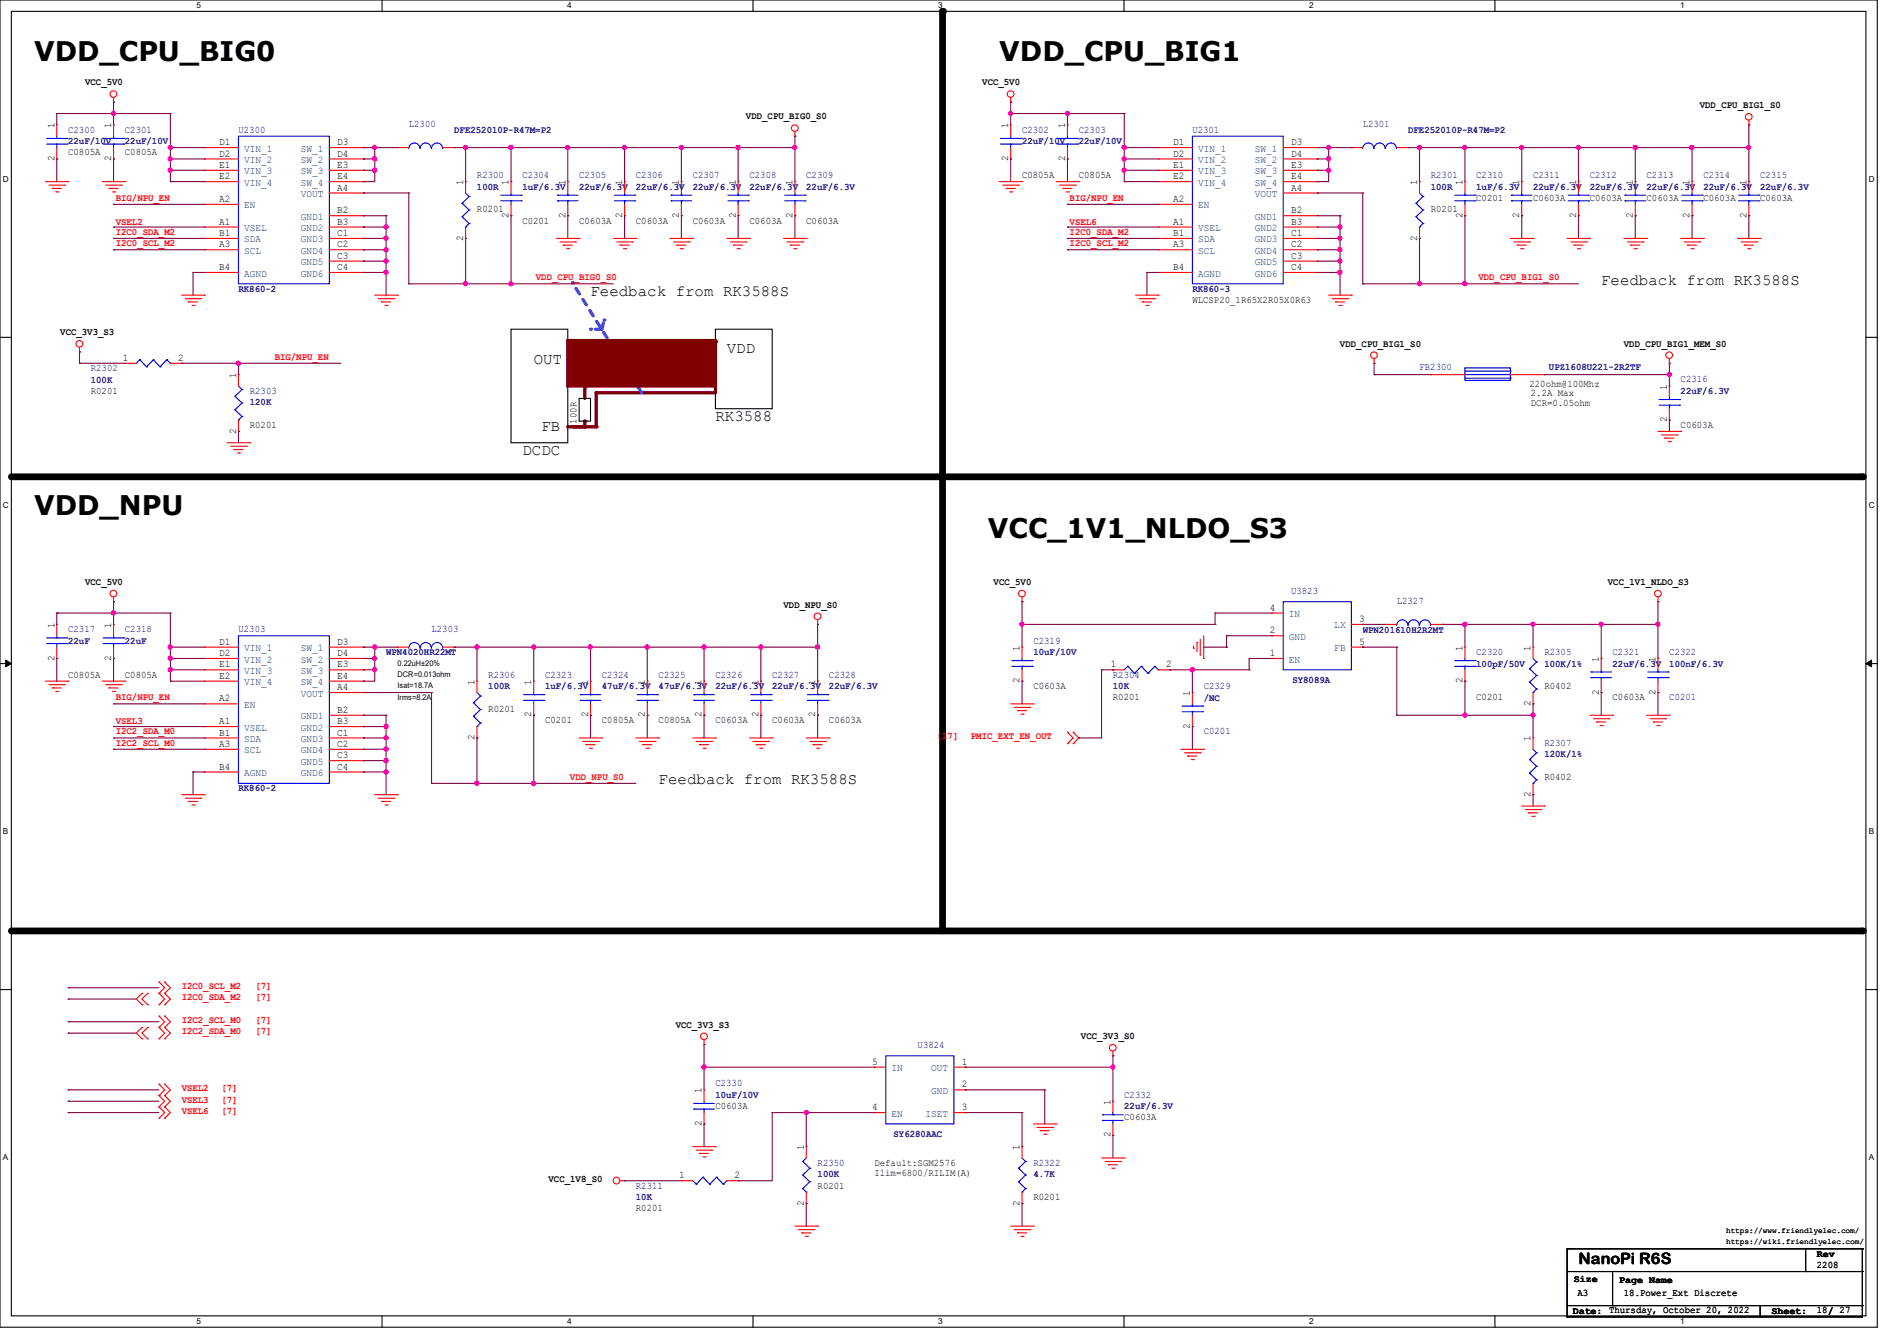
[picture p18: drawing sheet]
<svg xmlns="http://www.w3.org/2000/svg" width="297mm" height="210mm" viewBox="0 0 297 210" stroke-linecap="round" stroke-linejoin="round" font-family="sans-serif">
<defs><g id="words">
<g font-size="4.2">
<text x="5.3" y="9.6">VDD_CPU_BIG0</text>
<text x="156.5" y="9.6">VDD_CPU_BIG1</text>
<text x="5.3" y="80.7">VDD_NPU</text>
<text x="154.7" y="84.2">VCC_1V1_NLDO_S3</text>
</g>
<g font-size="2.5">
<text x="92.5" y="46.4">Feedback from RK3588S</text>
<text x="250.7" y="44.6">Feedback from RK3588S</text>
<text x="83.6" y="57.1">OUT</text>
<text x="113.8" y="55.3">VDD</text>
<text x="112" y="66">RK3588</text>
<text x="81.8" y="71.3">DCDC</text>
<text x="84.8" y="67.6">FB</text>
<text x="103.1" y="122.9">Feedback from RK3588S</text>
<text x="247.1" y="197.9">NanoPi R6S</text>
</g>
<g font-size="1.6">
<text x="13.3" y="13.4">VCC_5V0</text>
<text x="153.8" y="13.4">VCC_5V0</text>
<text x="266.1" y="16.9">VDD_CPU_BIG1_S0</text>
<text x="8.5" y="20.1" transform="rotate(-90 8.5 20.1)">1</text>
<text x="17.4" y="20.1" transform="rotate(-90 17.4 20.1)">1</text>
<text x="34.3" y="22.7">D1</text>
<text x="52.8" y="22.7">D3</text>
<text x="116.8" y="18.7">VDD_CPU_BIG0_S0</text>
<text x="157.9" y="20.1" transform="rotate(-90 157.9 20.1)">1</text>
<text x="166.8" y="20.1" transform="rotate(-90 166.8 20.1)">1</text>
<text x="183.7" y="22.7">D1</text>
<text x="202.1" y="22.7">D3</text>
<text x="8.5" y="25.2" transform="rotate(-90 8.5 25.2)">2</text>
<text x="10.7" y="24.3">C0805A</text>
<text x="17.4" y="25.2" transform="rotate(-90 17.4 25.2)">2</text>
<text x="19.6" y="24.3">C0805A</text>
<text x="34.3" y="24.5">D2</text>
<text x="34.3" y="26.3">E1</text>
<text x="34.3" y="28.1">E2</text>
<text x="52.8" y="24.5">D4</text>
<text x="52.8" y="26.3">E3</text>
<text x="52.8" y="28.1">E4</text>
<text x="52.8" y="29.8">A4</text>
<text x="72.5" y="29" transform="rotate(-90 72.5 29)">1</text>
<text x="79.6" y="29" transform="rotate(-90 79.6 29)">1</text>
<text x="88.5" y="29" transform="rotate(-90 88.5 29)">1</text>
<text x="97.4" y="29" transform="rotate(-90 97.4 29)">1</text>
<text x="106.3" y="29" transform="rotate(-90 106.3 29)">1</text>
<text x="115.2" y="29" transform="rotate(-90 115.2 29)">1</text>
<text x="124.1" y="29" transform="rotate(-90 124.1 29)">1</text>
<text x="157.9" y="25.2" transform="rotate(-90 157.9 25.2)">2</text>
<text x="160" y="27.9">C0805A</text>
<text x="166.8" y="25.2" transform="rotate(-90 166.8 25.2)">2</text>
<text x="168.9" y="27.9">C0805A</text>
<text x="183.7" y="24.5">D2</text>
<text x="183.7" y="26.3">E1</text>
<text x="183.7" y="28.1">E2</text>
<text x="202.1" y="24.5">D4</text>
<text x="202.1" y="26.3">E3</text>
<text x="202.1" y="28.1">E4</text>
<text x="202.1" y="29.8">A4</text>
<text x="221.9" y="29" transform="rotate(-90 221.9 29)">1</text>
<text x="229" y="29" transform="rotate(-90 229 29)">1</text>
<text x="237.9" y="29" transform="rotate(-90 237.9 29)">1</text>
<text x="246.8" y="29" transform="rotate(-90 246.8 29)">1</text>
<text x="255.7" y="29" transform="rotate(-90 255.7 29)">1</text>
<text x="264.5" y="29" transform="rotate(-90 264.5 29)">1</text>
<text x="273.4" y="29" transform="rotate(-90 273.4 29)">1</text>
<text x="34.3" y="35.2">A1</text>
<text x="34.3" y="31.6">A2</text>
<text x="52.8" y="33.4">B2</text>
<text x="52.8" y="35.2">B3</text>
<text x="74.7" y="33.2">R0201</text>
<text x="79.6" y="34.1" transform="rotate(-90 79.6 34.1)">2</text>
<text x="81.8" y="35">C0201</text>
<text x="88.5" y="34.1" transform="rotate(-90 88.5 34.1)">2</text>
<text x="90.7" y="35">C0603A</text>
<text x="97.4" y="34.1" transform="rotate(-90 97.4 34.1)">2</text>
<text x="99.6" y="35">C0603A</text>
<text x="106.3" y="34.1" transform="rotate(-90 106.3 34.1)">2</text>
<text x="108.5" y="35">C0603A</text>
<text x="115.2" y="34.1" transform="rotate(-90 115.2 34.1)">2</text>
<text x="117.3" y="35">C0603A</text>
<text x="124.1" y="34.1" transform="rotate(-90 124.1 34.1)">2</text>
<text x="126.2" y="35">C0603A</text>
<text x="183.7" y="35.2">A1</text>
<text x="183.7" y="31.6">A2</text>
<text x="202.1" y="33.4">B2</text>
<text x="202.1" y="35.2">B3</text>
<text x="224" y="33.2">R0201</text>
<text x="229" y="34.1" transform="rotate(-90 229 34.1)">2</text>
<text x="231.1" y="31.5">C0201</text>
<text x="237.9" y="34.1" transform="rotate(-90 237.9 34.1)">2</text>
<text x="240" y="31.5">C0603A</text>
<text x="246.8" y="34.1" transform="rotate(-90 246.8 34.1)">2</text>
<text x="248.9" y="31.5">C0603A</text>
<text x="255.7" y="34.1" transform="rotate(-90 255.7 34.1)">2</text>
<text x="257.8" y="31.5">C0603A</text>
<text x="264.5" y="34.1" transform="rotate(-90 264.5 34.1)">2</text>
<text x="266.7" y="31.5">C0603A</text>
<text x="273.4" y="34.1" transform="rotate(-90 273.4 34.1)">2</text>
<text x="275.6" y="31.5">C0603A</text>
<text x="34.3" y="37">B1</text>
<text x="34.3" y="38.7">A3</text>
<text x="52.8" y="37">C1</text>
<text x="52.8" y="38.7">C2</text>
<text x="52.8" y="40.5">C3</text>
<text x="72.5" y="37.7" transform="rotate(-90 72.5 37.7)">2</text>
<text x="183.7" y="37">B1</text>
<text x="183.7" y="38.7">A3</text>
<text x="202.1" y="37">C1</text>
<text x="202.1" y="38.7">C2</text>
<text x="202.1" y="40.5">C3</text>
<text x="221.9" y="37.7" transform="rotate(-90 221.9 37.7)">2</text>
<text x="34.3" y="42.3">B4</text>
<text x="52.8" y="42.3">C4</text>
<text x="183.7" y="42.3">B4</text>
<text x="186.7" y="47.5">WLCSP20_1R65X2R05X0R63</text>
<text x="202.1" y="42.3">C4</text>
<text x="9.4" y="52.5">VCC_3V3_S3</text>
<text x="19.2" y="56.5">1</text>
<text x="27.9" y="56.5">2</text>
<text x="37" y="59.2" transform="rotate(-90 37 59.2)">1</text>
<text x="209.8" y="54.3">VDD_CPU_BIG1_S0</text>
<text x="254.2" y="54.3">VDD_CPU_BIG1_MEM_S0</text>
<text x="14.2" y="61.7">R0201</text>
<text x="239.5" y="60.6">220ohm@100Mhz</text>
<text x="239.7" y="62">2.2A Max</text>
<text x="239.7" y="63.6">DCR=0.05ohm</text>
<text x="261" y="61" transform="rotate(-90 261 61)">1</text>
<text x="37" y="67.9" transform="rotate(-90 37 67.9)">2</text>
<text x="39.1" y="67">R0201</text>
<text x="90.3" y="66.3" transform="rotate(-90 90.3 66.3)">100R</text>
<text x="261" y="66.1" transform="rotate(-90 261 66.1)">2</text>
<text x="263.1" y="67">C0603A</text>
<text x="13.3" y="91.6">VCC_5V0</text>
<text x="122.7" y="95.2">VDD_NPU_S0</text>
<text x="155.6" y="91.6">VCC_5V0</text>
<text x="198.8" y="95.6">4</text>
<text x="251.8" y="91.6">VCC_1V1_NLDO_S3</text>
<text x="8.5" y="98.3" transform="rotate(-90 8.5 98.3)">1</text>
<text x="17.4" y="98.3" transform="rotate(-90 17.4 98.3)">1</text>
<text x="34.3" y="101">D1</text>
<text x="52.8" y="101">D3</text>
<text x="159.6" y="101.9" transform="rotate(-90 159.6 101.9)">1</text>
<text x="198.8" y="99.2">2</text>
<text x="212.8" y="97.4">3</text>
<text x="212.8" y="101">5</text>
<text x="229" y="101.9" transform="rotate(-90 229 101.9)">1</text>
<text x="239.7" y="101.9" transform="rotate(-90 239.7 101.9)">1</text>
<text x="8.5" y="103.5" transform="rotate(-90 8.5 103.5)">2</text>
<text x="10.7" y="106.1">C0805A</text>
<text x="17.4" y="103.5" transform="rotate(-90 17.4 103.5)">2</text>
<text x="19.6" y="106.1">C0805A</text>
<text x="34.3" y="102.7">D2</text>
<text x="34.3" y="104.5">E1</text>
<text x="34.3" y="106.3">E2</text>
<text x="52.8" y="102.7">D4</text>
<text x="52.8" y="104.5">E3</text>
<text x="52.8" y="106.3">E4</text>
<text x="74.3" y="107.2" transform="rotate(-90 74.3 107.2)">1</text>
<text x="83.2" y="107.2" transform="rotate(-90 83.2 107.2)">1</text>
<text x="92.1" y="107.2" transform="rotate(-90 92.1 107.2)">1</text>
<text x="101" y="107.2" transform="rotate(-90 101 107.2)">1</text>
<text x="109.9" y="107.2" transform="rotate(-90 109.9 107.2)">1</text>
<text x="118.7" y="107.2" transform="rotate(-90 118.7 107.2)">1</text>
<text x="127.6" y="107.2" transform="rotate(-90 127.6 107.2)">1</text>
<text x="159.6" y="107" transform="rotate(-90 159.6 107)">2</text>
<text x="161.8" y="107.9">C0603A</text>
<text x="173.9" y="104.5">1</text>
<text x="182.6" y="104.5">2</text>
<text x="198.8" y="102.7">1</text>
<text x="229" y="107" transform="rotate(-90 229 107)">2</text>
<text x="241.8" y="107.9">R0402</text>
<text x="250.3" y="103.7" transform="rotate(-90 250.3 103.7)">1</text>
<text x="259.2" y="103.7" transform="rotate(-90 259.2 103.7)">1</text>
<text x="34.3" y="113.4">A1</text>
<text x="34.3" y="109.9">A2</text>
<text x="52.8" y="111.6">B2</text>
<text x="52.8" y="113.4">B3</text>
<text x="52.8" y="108.1">A4</text>
<text x="76.5" y="111.5">R0201</text>
<text x="83.2" y="112.4" transform="rotate(-90 83.2 112.4)">2</text>
<text x="85.3" y="113.2">C0201</text>
<text x="92.1" y="112.4" transform="rotate(-90 92.1 112.4)">2</text>
<text x="94.2" y="113.2">C0805A</text>
<text x="101" y="112.4" transform="rotate(-90 101 112.4)">2</text>
<text x="103.1" y="113.2">C0805A</text>
<text x="109.9" y="112.4" transform="rotate(-90 109.9 112.4)">2</text>
<text x="112" y="113.2">C0603A</text>
<text x="118.7" y="112.4" transform="rotate(-90 118.7 112.4)">2</text>
<text x="120.9" y="113.2">C0603A</text>
<text x="127.6" y="112.4" transform="rotate(-90 127.6 112.4)">2</text>
<text x="129.8" y="113.2">C0603A</text>
<text x="174.2" y="109.7">R0201</text>
<text x="186.3" y="109" transform="rotate(-90 186.3 109)">1</text>
<text x="231.1" y="109.7">C0201</text>
<text x="239.7" y="110.6" transform="rotate(-90 239.7 110.6)">2</text>
<text x="250.3" y="108.8" transform="rotate(-90 250.3 108.8)">2</text>
<text x="252.5" y="109.7">C0603A</text>
<text x="259.2" y="108.8" transform="rotate(-90 259.2 108.8)">2</text>
<text x="34.3" y="115.2">B1</text>
<text x="34.3" y="117">A3</text>
<text x="52.8" y="115.2">C1</text>
<text x="52.8" y="117">C2</text>
<text x="52.8" y="118.7">C3</text>
<text x="74.3" y="115.9" transform="rotate(-90 74.3 115.9)">2</text>
<text x="186.3" y="114.1" transform="rotate(-90 186.3 114.1)">2</text>
<text x="239.7" y="116.1" transform="rotate(-90 239.7 116.1)">1</text>
<text x="34.3" y="120.5">B4</text>
<text x="52.8" y="120.5">C4</text>
<text x="239.7" y="124.8" transform="rotate(-90 239.7 124.8)">2</text>
<text x="241.8" y="122.1">R0402</text>
<text x="105.8" y="160.9">VCC_3V3_S3</text>
<text x="136.6" y="166.8">5</text>
<text x="150.6" y="166.8">1</text>
<text x="169.2" y="162.7">VCC_3V3_S0</text>
<text x="109.9" y="171.2" transform="rotate(-90 109.9 171.2)">1</text>
<text x="112" y="173.7">C0603A</text>
<text x="136.6" y="173.9">4</text>
<text x="150.6" y="170.3">2</text>
<text x="150.6" y="173.9">3</text>
<text x="173.9" y="173" transform="rotate(-90 173.9 173)">1</text>
<text x="109.9" y="176.4" transform="rotate(-90 109.9 176.4)">2</text>
<text x="173.9" y="178.1" transform="rotate(-90 173.9 178.1)">2</text>
<text x="176" y="175.5">C0603A</text>
<text x="85.9" y="185.1">VCC_1V8_S0</text>
<text x="106.3" y="184.5">1</text>
<text x="115" y="184.5">2</text>
<text x="125.9" y="180.1" transform="rotate(-90 125.9 180.1)">1</text>
<text x="136.9" y="182.6">Default:SGM2576</text>
<text x="136.9" y="184.1">Ilim=6800/RILIM(A)</text>
<text x="159.6" y="180.1" transform="rotate(-90 159.6 180.1)">1</text>
<text x="99.6" y="189.7">R0201</text>
<text x="125.9" y="188.8" transform="rotate(-90 125.9 188.8)">2</text>
<text x="128" y="186.1">R0201</text>
<text x="159.6" y="188.8" transform="rotate(-90 159.6 188.8)">2</text>
<text x="161.8" y="187.9">R0201</text>
<text x="284.5" y="196.8">Rev</text>
<text x="246.4" y="200.7">Size</text>
<text x="247" y="203">A3</text>
<text x="253.5" y="201">Page Name</text>
<text x="254.2" y="203">18.Power_Ext Discrete</text>
<text x="284.5" y="198.6">2208</text>
<text x="246.3" y="205.7">Date: Thursday, October 20, 2022</text>
<text x="277.4" y="205.7">Sheet:</text>
<text x="284.5" y="205.7">18/ 27</text>
</g>
<g font-size="1.6" fill="#000080">
<text x="10.7" y="20.8">C2300</text>
<text x="10.7" y="22.6">22uF/10V</text>
<text x="19.6" y="20.8">C2301</text>
<text x="19.6" y="22.6">22uF/10V</text>
<text x="37.3" y="20.8">U2300</text>
<text x="64" y="19.9">L2300</text>
<text x="71.1" y="20.8">DFE252010P-R47M=P2</text>
<text x="160" y="20.8">C2302</text>
<text x="160" y="22.6">22uF/10V</text>
<text x="168.9" y="20.8">C2303</text>
<text x="168.9" y="22.6">22uF/10V</text>
<text x="186.7" y="20.8">U2301</text>
<text x="213.4" y="19.9">L2301</text>
<text x="220.5" y="20.8">DFE252010P-R47M=P2</text>
<text x="74.7" y="27.9">R2300</text>
<text x="74.7" y="29.7">100R</text>
<text x="81.8" y="27.9">C2304</text>
<text x="81.8" y="29.7">1uF/6.3V</text>
<text x="90.7" y="27.9">C2305</text>
<text x="90.7" y="29.7">22uF/6.3V</text>
<text x="99.6" y="27.9">C2306</text>
<text x="99.6" y="29.7">22uF/6.3V</text>
<text x="108.5" y="27.9">C2307</text>
<text x="108.5" y="29.7">22uF/6.3V</text>
<text x="117.3" y="27.9">C2308</text>
<text x="117.3" y="29.7">22uF/6.3V</text>
<text x="126.2" y="27.9">C2309</text>
<text x="126.2" y="29.7">22uF/6.3V</text>
<text x="224" y="27.9">R2301</text>
<text x="224" y="29.7">100R</text>
<text x="231.1" y="27.9">C2310</text>
<text x="231.1" y="29.7">1uF/6.3V</text>
<text x="240" y="27.9">C2311</text>
<text x="240" y="29.7">22uF/6.3V</text>
<text x="248.9" y="27.9">C2312</text>
<text x="248.9" y="29.7">22uF/6.3V</text>
<text x="257.8" y="27.9">C2313</text>
<text x="257.8" y="29.7">22uF/6.3V</text>
<text x="266.7" y="27.9">C2314</text>
<text x="266.7" y="29.7">22uF/6.3V</text>
<text x="275.6" y="27.9">C2315</text>
<text x="275.6" y="29.7">22uF/6.3V</text>
<text x="37.3" y="45.7">RK860-2</text>
<text x="186.7" y="45.7">RK860-3</text>
<text x="14.2" y="58.1">R2302</text>
<text x="14.2" y="59.9">100K</text>
<text x="222.2" y="58">FB2300</text>
<text x="242.5" y="58">UPZ1608U221-2R2TF</text>
<text x="263.1" y="59.9">C2316</text>
<text x="39.1" y="61.7">R2303</text>
<text x="39.1" y="63.5">120K</text>
<text x="263.1" y="61.7">22uF/6.3V</text>
<text x="202.1" y="93">U3823</text>
<text x="218.7" y="94.6">L2327</text>
<text x="10.7" y="99">C2317</text>
<text x="10.7" y="100.8">22uF</text>
<text x="19.6" y="99">C2318</text>
<text x="19.6" y="100.8">22uF</text>
<text x="37.3" y="99">U2303</text>
<text x="67.6" y="99">L2303</text>
<text x="161.8" y="100.8">C2319</text>
<text x="213.4" y="99.1">WPN201610H2R2MT</text>
<text x="60.5" y="102.6">WPN4020HR22MT</text>
<text x="76.5" y="106.1">R2306</text>
<text x="76.5" y="107.9">100R</text>
<text x="85.3" y="106.1">C2323</text>
<text x="85.3" y="107.9">1uF/6.3V</text>
<text x="94.2" y="106.1">C2324</text>
<text x="94.2" y="107.9">47uF/6.3V</text>
<text x="103.1" y="106.1">C2325</text>
<text x="103.1" y="107.9">47uF/6.3V</text>
<text x="112" y="106.1">C2326</text>
<text x="112" y="107.9">22uF/6.3V</text>
<text x="120.9" y="106.1">C2327</text>
<text x="120.9" y="107.9">22uF/6.3V</text>
<text x="129.8" y="106.1">C2328</text>
<text x="129.8" y="107.9">22uF/6.3V</text>
<text x="161.8" y="102.6">10uF/10V</text>
<text x="174.2" y="106.1">R2304</text>
<text x="174.2" y="107.9">10K</text>
<text x="188.5" y="107.9">C2329</text>
<text x="202.3" y="106.9">SY8089A</text>
<text x="231.1" y="102.6">C2320</text>
<text x="231.1" y="104.4">100pF/50V</text>
<text x="241.8" y="102.6">R2305</text>
<text x="241.8" y="104.4">100K/1%</text>
<text x="252.5" y="102.6">C2321</text>
<text x="252.5" y="104.4">22uF/6.3V</text>
<text x="261.4" y="102.6">C2322</text>
<text x="261.4" y="104.4">100nF/6.3V</text>
<text x="188.5" y="109.7">/NC</text>
<text x="261.4" y="109.7">C0201</text>
<text x="188.5" y="115">C0201</text>
<text x="241.8" y="116.8">R2307</text>
<text x="241.8" y="118.6">120K/1%</text>
<text x="37.3" y="123.9">RK860-2</text>
<text x="143.7" y="164.1">U3824</text>
<text x="112" y="170.1">C2330</text>
<text x="112" y="172">10uF/10V</text>
<text x="176" y="171.9">C2332</text>
<text x="176" y="173.7">22uF/6.3V</text>
<text x="139.9" y="178">SY6280AAC</text>
<text x="128" y="182.6">R2350</text>
<text x="128" y="184.4">100K</text>
<text x="161.8" y="182.6">R2322</text>
<text x="161.8" y="184.4">4.7K</text>
<text x="99.6" y="186.1">R2311</text>
<text x="99.6" y="188">10K</text>
</g>
<g font-size="1.6" fill="#004080">
<text x="38.2" y="23.7">VIN_1</text>
<text x="47.1" y="23.7">SW_1</text>
<text x="187.6" y="23.7">VIN_1</text>
<text x="196.5" y="23.7">SW_1</text>
<text x="38.2" y="25.5">VIN_2</text>
<text x="38.2" y="27.3">VIN_3</text>
<text x="38.2" y="29.1">VIN_4</text>
<text x="47.1" y="25.5">SW_2</text>
<text x="47.1" y="27.3">SW_3</text>
<text x="47.1" y="29.1">SW_4</text>
<text x="187.6" y="25.5">VIN_2</text>
<text x="187.6" y="27.3">VIN_3</text>
<text x="187.6" y="29.1">VIN_4</text>
<text x="196.5" y="25.5">SW_2</text>
<text x="196.5" y="27.3">SW_3</text>
<text x="196.5" y="29.1">SW_4</text>
<text x="38.2" y="32.6">EN</text>
<text x="47.1" y="34.4">GND1</text>
<text x="47.1" y="30.9">VOUT</text>
<text x="187.6" y="32.6">EN</text>
<text x="196.5" y="34.4">GND1</text>
<text x="196.5" y="30.9">VOUT</text>
<text x="38.2" y="36.2">VSEL</text>
<text x="38.2" y="38">SDA</text>
<text x="38.2" y="39.8">SCL</text>
<text x="47.1" y="36.2">GND2</text>
<text x="47.1" y="38">GND3</text>
<text x="47.1" y="39.8">GND4</text>
<text x="47.1" y="41.5">GND5</text>
<text x="187.6" y="36.2">VSEL</text>
<text x="187.6" y="38">SDA</text>
<text x="187.6" y="39.8">SCL</text>
<text x="196.5" y="36.2">GND2</text>
<text x="196.5" y="38">GND3</text>
<text x="196.5" y="39.8">GND4</text>
<text x="196.5" y="41.5">GND5</text>
<text x="38.2" y="43.3">AGND</text>
<text x="47.1" y="43.3">GND6</text>
<text x="187.6" y="43.3">AGND</text>
<text x="196.5" y="43.3">GND6</text>
<text x="38.2" y="102">VIN_1</text>
<text x="47.1" y="102">SW_1</text>
<text x="201.8" y="100.2">GND</text>
<text x="201.8" y="96.6">IN</text>
<text x="208.9" y="98.4">LX</text>
<text x="208.9" y="102">FB</text>
<text x="38.2" y="103.8">VIN_2</text>
<text x="38.2" y="105.5">VIN_3</text>
<text x="38.2" y="107.3">VIN_4</text>
<text x="47.1" y="103.8">SW_2</text>
<text x="47.1" y="105.5">SW_3</text>
<text x="47.1" y="107.3">SW_4</text>
<text x="201.8" y="103.8">EN</text>
<text x="38.2" y="110.9">EN</text>
<text x="47.1" y="112.7">GND1</text>
<text x="47.1" y="109.1">VOUT</text>
<text x="38.2" y="114.4">VSEL</text>
<text x="38.2" y="116.2">SDA</text>
<text x="38.2" y="118">SCL</text>
<text x="47.1" y="114.4">GND2</text>
<text x="47.1" y="116.2">GND3</text>
<text x="47.1" y="118">GND4</text>
<text x="47.1" y="119.8">GND5</text>
<text x="38.2" y="121.5">AGND</text>
<text x="47.1" y="121.5">GND6</text>
<text x="139.6" y="167.8">IN</text>
<text x="145.8" y="167.8">OUT</text>
<text x="145.8" y="171.3">GND</text>
<text x="139.6" y="174.9">EN</text>
<text x="144.9" y="174.9">ISET</text>
</g>
<g font-size="1.6" fill="#f00">
<text x="18.1" y="31.5">BIG/NPU_EN</text>
<text x="18.1" y="35.2">VSEL2</text>
<text x="167.5" y="31.5">BIG/NPU_EN</text>
<text x="167.5" y="35.2">VSEL6</text>
<text x="18.1" y="38.6">I2C0_SCL_M2</text>
<text x="18.1" y="36.8">I2C0_SDA_M2</text>
<text x="167.5" y="38.6">I2C0_SCL_M2</text>
<text x="167.5" y="36.8">I2C0_SDA_M2</text>
<text x="83.9" y="43.9">VDD_CPU_BIG0_S0</text>
<text x="231.5" y="43.9">VDD_CPU_BIG1_S0</text>
<text x="43" y="56.3">BIG/NPU_EN</text>
<text x="18.1" y="109.7">BIG/NPU_EN</text>
<text x="18.1" y="113.5">VSEL3</text>
<text x="18.1" y="116.8">I2C2_SCL_M0</text>
<text x="18.1" y="115">I2C2_SDA_M0</text>
<text x="146.7" y="115.8">[17]</text>
<text x="152" y="115.8">PMIC_EXT_EN_OUT</text>
<text x="89.2" y="122.1">VDD_NPU_S0</text>
<text x="28.4" y="154.9">I2C0_SCL_M2</text>
<text x="40" y="154.9">[7]</text>
<text x="28.4" y="160.2">I2C2_SCL_M0</text>
<text x="28.4" y="156.7">I2C0_SDA_M2</text>
<text x="40" y="160.2">[7]</text>
<text x="40" y="156.7">[7]</text>
<text x="28.4" y="162">I2C2_SDA_M0</text>
<text x="40" y="162">[7]</text>
<text x="28.4" y="172.7">VSEL3</text>
<text x="28.4" y="170.9">VSEL2</text>
<text x="34.7" y="172.7">[7]</text>
<text x="34.7" y="170.9">[7]</text>
<text x="28.4" y="174.5">VSEL6</text>
<text x="34.7" y="174.5">[7]</text>
</g>
<g font-size="1.3">
<text x="30.8" y="1.3">5</text>
<text x="88.8" y="1.3">4</text>
<text x="146.9" y="1.3">3</text>
<text x="205" y="1.3">2</text>
<text x="263.1" y="1.3">1</text>
<text x=".5" y="28.4">D</text>
<text x="292.6" y="28.4">D</text>
<text x=".5" y="79.5">C</text>
<text x="292.6" y="79.5">C</text>
<text x=".5" y="130.6">B</text>
<text x="292.6" y="130.6">B</text>
<text x=".5" y="181.7">A</text>
<text x="292.6" y="181.7">A</text>
<text x="30.8" y="207.4">5</text>
<text x="88.8" y="207.4">4</text>
<text x="146.9" y="207.4">3</text>
<text x="205" y="207.4">2</text>
<text x="263.1" y="207.4">1</text>
</g>
<g font-size="1.2">
<text x="62.2" y="106">DCR=0.013ohm</text>
<text x="62.2" y="104.3">0.22uH±20%</text>
<text x="62.2" y="107.8">Isat=18.7A</text>
<text x="62.2" y="109.6">Irms=8.2A</text>
<text x="270.3" y="194.8">https://wiki.friendlyelec.com/</text>
<text x="270.3" y="193">https://www.friendlyelec.com/</text>
</g>
</g></defs>
<path d="M0 0h293.9v207.9h-293.9zM1.8 1.8h290.3v204.3h-290.3z" fill="none" stroke="#000" stroke-width=".17"/>
<g fill="#fff">
<path d="M30.8 .2h.7v1.4h-.7z"/>
<path d="M30.8 206.2h.7v1.4h-.7z"/>
</g>
<path d="M59.8 0v1.8M59.8 206.1v1.8" fill="none" stroke="#000" stroke-width=".17"/>
<g fill="#fff">
<path d="M88.8 .2h.7v1.4h-.7z"/>
<path d="M88.8 206.2h.7v1.4h-.7z"/>
</g>
<path d="M117.9 0v1.8M117.9 206.1v1.8" fill="none" stroke="#000" stroke-width=".17"/>
<g fill="#fff">
<path d="M146.9 .2h.7v1.4h-.7z"/>
<path d="M146.9 206.2h.7v1.4h-.7z"/>
</g>
<path d="M176 0v1.8M176 206.1v1.8" fill="none" stroke="#000" stroke-width=".17"/>
<g fill="#fff">
<path d="M205 .2h.7v1.4h-.7z"/>
<path d="M205 206.2h.7v1.4h-.7z"/>
</g>
<path d="M234.1 0v1.8M234.1 206.1v1.8" fill="none" stroke="#000" stroke-width=".17"/>
<g fill="#fff">
<path d="M263.1 .2h.6v1.4h-.6z"/>
<path d="M263.1 206.2h.6v1.4h-.6z"/>
<path d="M.5 27.3h.9v1.4h-.9z"/>
<path d="M292.6 27.3h.9v1.4h-.9z"/>
<path d="M.5 78.4h.9v1.4h-.9z"/>
<path d="M292.6 78.4h.9v1.4h-.9z"/>
</g>
<path d="M0 52.8h1.8M292.1 52.8h1.8" fill="none" stroke="#000" stroke-width=".17"/>
<g fill="#fff">
<path d="M.5 129.5h.8v1.4h-.8z"/>
<path d="M292.6 129.5h.8v1.4h-.8z"/>
</g>
<path d="M0 103.9h1.8M292.1 103.9h1.8" fill="none" stroke="#000" stroke-width=".17"/>
<path d="M.9 103.4l.9 .5-.9 .5zM292.1 103.9l.9-.5v1z" fill="#000" stroke="#000" stroke-width=".16"/>
<g fill="#fff">
<path d="M.5 180.5h.8v1.4h-.8z"/>
<path d="M292.6 180.5h.8v1.4h-.8z"/>
</g>
<path d="M0 155h1.8M292.1 155h1.8" fill="none" stroke="#000" stroke-width=".17"/>
<path d="M147.6 1.8v144M1.8 74.7h289.8M1.8 145.8h289.8" fill="none" stroke="#000" stroke-width="1.1"/>
<g fill="#000">
<circle cx="147.6" cy="1.8" r=".53"/>
<circle cx="291.6" cy="74.7" r=".53"/>
<circle cx="291.6" cy="145.8" r=".53"/>
</g>
<path d="M112 53.5v8" fill="none" stroke="#800000" stroke-width=".51"/>
<circle cx="112" cy="53.5" r=".25" fill="#800000"/>
<path d="M93.3 61.5h18.7" fill="none" stroke="#800000" stroke-width=".51"/>
<circle cx="93.3" cy="61.5" r=".25" fill="#800000"/>
<path d="M91.6 66v.8" fill="none" stroke="#800000" stroke-width=".51"/>
<circle cx="91.6" cy="66" r=".25" fill="#800000"/>
<path d="M91.6 60.6v1.8" fill="none" stroke="#800000" stroke-width=".51"/>
<circle cx="91.6" cy="60.6" r=".25" fill="#800000"/>
<path d="M90.7 62.4h1.8v3.6h-1.8z" fill="none" stroke="#000" stroke-width=".17"/>
<path d="M93.3 61.5v5.3" fill="none" stroke="#800000" stroke-width=".51"/>
<circle cx="93.3" cy="66.8" r=".25" fill="#800000"/>
<path d="M88.9 66.8h2.7" fill="none" stroke="#800000" stroke-width=".51"/>
<circle cx="91.6" cy="66.8" r=".25" fill="#800000"/>
<path d="M100.5 61.5l-10.9-17.2" fill="none" stroke="#8000ff" stroke-width=".51" stroke-dasharray="1 1"/>
<circle cx="89.6" cy="44.3" r=".25" fill="#8000ff" stroke-dasharray="1 1"/>
<path d="M89.8 66.8h3.5" fill="none" stroke="#800000" stroke-width=".51"/>
<circle cx="89.8" cy="66.8" r=".25" fill="#800000"/>
<path d="M94.2 51.6l.4-1.5" fill="none" stroke="#8000ff" stroke-width=".51" stroke-dasharray="1 1"/>
<circle cx="94.6" cy="50.1" r=".25" fill="#8000ff" stroke-dasharray="1 1"/>
<path d="M94.2 51.6h-1.7" fill="none" stroke="#8000ff" stroke-width=".51" stroke-dasharray="1 1"/>
<circle cx="92.5" cy="51.6" r=".25" fill="#8000ff" stroke-dasharray="1 1"/>
<g fill="none" stroke="#000" stroke-width=".17">
<path d="M80 51.6h8.9v17.7h-8.9zM112 51.6h8.9v12.4h-8.9zM245.4 195.6h.1M245.4 199.1h46.2M245.4 195.6v10.6M245.4 195.6h46.2M252.5 199.1v5.4M282.7 199.1h.1M282.7 195.6v3.5M291.6 199.1h.1M291.6 195.6h.1M291.6 195.6v10.6h-46.2"/>
<path d="M245.4 206.2h.1M245.4 204.5h46.2M252.5 204.5h.1M256 204.5h.1M275.6 206.2h.1M275.6 204.5v1.7M291.6 204.5h.1"/>
</g>
<path d="M88.9 53.3h23.1v7.2h-23.1z" fill-rule="evenodd" fill="#800000" stroke="#800000" stroke-width=".51"/>
<g fill="none" stroke="#f00" stroke-width=".17">
<path d="M8.9 19.6h.1M8.9 19.6v1.7M17.8 16h.1M17.8 19.6h.1M17.8 15.3v.7M17.8 19.6v1.7M158.2 16h.1M158.2 19.6h.1M158.2 15.3v.7M158.2 19.6v1.7M167.1 19.6h.1M167.1 19.6v1.7"/>
<path d="M273.8 19.6h.1M273.8 18.8v.8M7.1 28.4h3.6M7.7 29h2.4M8.2 29.5h.1M8.2 29.5h1.4M8.7 30.1h.4M8.9 24.9h.1M8.9 23.1v1.8M9.1 30.1h.1M10.1 29h.1M10.7 28.4h.1"/>
<path d="M16 28.4h3.6M16.6 29h2.4M17.1 29.5h.1M17.1 29.5h1.4M17.6 30.1h.3M17.8 24.9h.1M17.8 23.1v1.8M17.9 30.1h.1M19 29h.1M19.6 28.4h.1M32 23.1h.1M32 24.9h.1"/>
<path d="M32 26.7h.1M32 28.4h.1M32 35.6h.1M32 32h.1M32 37.3h.1M32 39.1h.1M32 28.4h5.3M32 37.3h5.3M32 23.1h5.3M32 24.9h5.3M32 26.7h5.3M32 35.6h5.3"/>
<path d="M32 39.1h5.3M32 32h5.3M51.6 28.4h5.3M51.6 37.3h5.3M51.6 23.1h5.3M51.6 24.9h5.3M51.6 26.7h5.3M51.6 33.8h5.3M51.6 35.6h5.3M51.6 39.1h5.3M51.6 30.2h5.3M56.9 23.1h.1"/>
<path d="M56.9 24.9h.1M56.9 26.7h.1M56.9 28.4h.1M56.9 33.8h.1M56.9 35.6h.1M56.9 37.3h.1M56.9 39.1h.1M56.9 30.2h.1M62.2 23.1h.1M62.2 23.1h1.8M69.3 23.1h1.8M71.1 23.1h.1"/>
<path d="M72.9 28.4h.1M72.9 37.3h.1M72.9 28.4v1.8M72.9 35.6v1.7M80 28.4h.1M80 33.8h.1M80 28.4v1.8M80 32v1.8M87.1 37.3h3.6M87.7 37.9h2.4M88.2 38.4h.1M88.2 38.4h1.4"/>
<path d="M88.7 38.9h.4M88.9 28.4h.1M88.9 33.8h.1M88.9 28.4v1.8M88.9 32v1.8M89.1 38.9h.1M90.1 37.9h.1M90.7 37.3h.1M96 37.3h3.6M96.6 37.9h2.4M97.1 38.4h.1M97.1 38.4h1.4"/>
<path d="M97.6 38.9h.4M97.8 28.4h.1M97.8 33.8h.1M97.8 28.4v1.8M97.8 32v1.8M98 38.9h.1M99 37.9h.1M99.6 37.3h.1M104.9 37.3h3.6M105.5 37.9h2.4M106 38.4h.1M106 38.4h1.4"/>
<path d="M106.5 38.9h.3M106.7 28.4h.1M106.7 33.8h.1M106.7 28.4v1.8M106.7 32v1.8M106.8 38.9h.1M107.9 37.9h.1M108.5 37.3h.1M113.8 37.3h3.5M114.3 37.9h2.5M114.9 38.4h.1M114.9 38.4h1.4"/>
<path d="M115.4 38.9h.3M115.6 28.4h.1M115.6 33.8h.1M115.6 28.4v1.8M115.6 32v1.8M115.7 38.9h.1M116.8 37.9h.1M117.3 37.3h.1M122.7 37.3h3.5M123.2 37.9h2.5M123.7 38.4h.1M123.7 38.4h1.5"/>
<path d="M124.3 38.9h.3M124.5 21.3h.1M124.5 28.4h.1M124.5 33.8h.1M124.5 20.6v.7M124.5 28.4v1.8M124.5 32v1.8M124.6 38.9h.1M125.7 37.9h.1M126.2 37.3h.1M156.5 28.4h3.5M157 29h2.5"/>
<path d="M157.5 29.5h.1M157.5 29.5h1.5M158.1 30.1h.3M158.2 24.9h.1M158.2 23.1v1.8M158.4 30.1h.1M159.5 29h.1M160 28.4h.1M165.4 28.4h3.5M165.9 29h2.5M166.4 29.5h.1M166.4 29.5h1.5"/>
<path d="M167 30.1h.3M167.1 24.9h.1M167.1 23.1v1.8M167.3 30.1h.1M168.4 29h.1M168.9 28.4h.1M181.4 23.1h.1M181.4 24.9h.1M181.4 26.7h.1M181.4 28.4h.1M181.4 35.6h.1M181.4 32h.1"/>
<path d="M181.4 37.3h.1M181.4 39.1h.1M181.4 28.4h5.3M181.4 37.3h5.3M181.4 23.1h5.3M181.4 24.9h5.3M181.4 26.7h5.3M181.4 35.6h5.3M181.4 39.1h5.3M181.4 32h5.3M200.9 28.4h5.3M200.9 37.3h5.3"/>
<path d="M200.9 23.1h5.3M200.9 24.9h5.3M200.9 26.7h5.3M200.9 33.8h5.3M200.9 35.6h5.3M200.9 39.1h5.3M200.9 30.2h5.3M206.2 23.1h.1M206.2 24.9h.1M206.2 26.7h.1M206.2 28.4h.1M206.2 33.8h.1"/>
<path d="M206.2 35.6h.1M206.2 37.3h.1M206.2 39.1h.1M206.2 30.2h.1M211.6 23.1h.1M211.6 23.1h1.8M218.7 23.1h1.8M220.5 23.1h.1M222.2 28.4h.1M222.2 37.3h.1M222.2 28.4v1.8M222.2 35.6v1.7"/>
<path d="M229.4 28.4h.1M229.4 33.8h.1M229.4 28.4v1.8M229.4 32v1.8M236.5 37.3h3.5M237 37.9h2.5M237.5 38.4h.1M237.5 38.4h1.5M238.1 38.9h.3M238.3 28.4h.1M238.3 33.8h.1M238.3 28.4v1.8"/>
<path d="M238.3 32v1.8M238.4 38.9h.1M239.5 37.9h.1M240 37.3h.1M245.4 37.3h3.5M245.9 37.9h2.5M246.4 38.4h.1M246.4 38.4h1.5M247 38.9h.3M247.1 28.4h.1M247.1 33.8h.1M247.1 28.4v1.8"/>
<path d="M247.1 32v1.8M247.3 38.9h.1M248.4 37.9h.1M248.9 37.3h.1M254.3 37.3h3.5M254.8 37.9h2.5M255.3 38.4h.1M255.3 38.4h1.5M255.9 38.9h.3M256 28.4h.1M256 33.8h.1M256 28.4v1.8"/>
<path d="M256 32v1.8M256.2 38.9h.1M257.3 37.9h.1M257.8 37.3h.1M263.1 37.3h3.6M263.7 37.9h2.4M264.2 38.4h.1M264.2 38.4h1.4M264.8 38.9h.3M264.9 28.4h.1M264.9 33.8h.1M264.9 28.4v1.8"/>
<path d="M264.9 32v1.8M265.1 38.9h.1M266.1 37.9h.1M266.7 37.3h.1M272 37.3h3.6M272.6 37.9h2.4M273.1 38.4h.1M273.1 38.4h1.4M273.6 38.9h.4M273.8 28.4h.1M273.8 33.8h.1M273.8 28.4v1.8"/>
<path d="M273.8 32v1.8M274 38.9h.1M275 37.9h.1M275.6 37.3h.1M12.4 55.1h.1M12.4 54.4v.7M19.6 56.9h.1M19.6 56.9h1.7M26.7 56.9h1.7M28.4 56.9h.1M28.4 46.2h3.6M29 46.8h2.5"/>
<path d="M29.5 47.3h.1M29.5 47.3h1.4M30.1 47.8h.3M30.4 47.8h.1M31.5 46.8h.1M32 46.2h.1M32 42.7h.1M32 42.7h5.3M37.3 58.7h.1M37.3 58.7v1.8M51.6 40.9h5.3M51.6 42.7h5.3"/>
<path d="M56.9 40.9h.1M56.9 42.7h.1M58.7 46.2h3.5M59.2 46.8h2.5M59.7 47.3h.1M59.7 47.3h1.5M60.3 47.8h.3M60.6 47.8h.1M61.7 46.8h.1M62.2 46.2h.1M177.8 46.2h3.6M178.4 46.8h2.4"/>
<path d="M178.9 47.3h.1M178.9 47.3h1.4M179.4 47.8h.3M179.7 47.8h.1M180.8 46.8h.1M181.4 46.2h.1M181.4 42.7h.1M181.4 42.7h5.3M200.9 40.9h5.3M200.9 42.7h5.3M206.2 40.9h.1M206.2 42.7h.1"/>
<path d="M208 46.2h3.6M208.6 46.8h2.4M209.1 47.3h.1M209.1 47.3h1.4M209.6 47.8h.4M210 47.8h.1M211 46.8h.1M211.6 46.2h.1M215.1 56.9h.1M215.1 56.2v.7M224 58.7h.1M224 58.7h5.4"/>
<path d="M236.5 58.7h5.3M241.8 58.7h.1M261.4 56.9h.1M261.4 56.2v.7M35.6 69.3h3.5M36.1 69.9h2.5M36.6 70.4h.1M36.6 70.4h1.5M37.2 71h.3M37.3 67.6h.1M37.3 65.8v1.8M37.5 71h.1"/>
<path d="M38.6 69.9h.1M39.1 69.3h.1M259.6 67.6h3.5M260.1 68.1h2.5M260.6 68.6h.1M260.6 68.6h1.5M261.2 69.2h.3M261.4 60.5h.1M261.4 65.8h.1M261.4 60.5v1.7M261.4 64v1.8M261.5 69.2h.1"/>
<path d="M262.6 68.1h.1M263.1 67.6h.1M8.9 97.8h.1M8.9 97.8v1.8M17.8 94.2h.1M17.8 97.8h.1M17.8 93.5v.7M17.8 97.8v1.8M128 97.8h.1M128 97.1v.7M160 94.2h.1M160 93.5v.7"/>
<path d="M188.5 99.6v3.5M199.1 99.6h.1M199.1 96h.1M199.1 99.6h1.8M199.1 96h1.8M211.6 97.8h1.8M213.4 97.8h.1M216.9 97.8h.1M216.9 97.8h1.8M224 97.8h1.8M225.8 97.8h.1M259.6 94.2h.1"/>
<path d="M259.6 93.5v.7M7.1 106.7h3.6M7.7 107.2h2.4M8.2 107.7h.1M8.2 107.7h1.4M8.7 108.3h.4M8.9 103.1h.1M8.9 101.3v1.8M9.1 108.3h.1M10.1 107.2h.1M10.7 106.7h.1M16 106.7h3.6"/>
<path d="M16.6 107.2h2.4M17.1 107.7h.1M17.1 107.7h1.4M17.6 108.3h.3M17.8 103.1h.1M17.8 101.3v1.8M17.9 108.3h.1M19 107.2h.1M19.6 106.7h.1M32 101.3h.1M32 103.1h.1M32 104.9h.1"/>
<path d="M32 106.7h.1M32 113.8h.1M32 110.2h.1M32 115.6h.1M32 117.3h.1M32 115.6h5.3M32 106.7h5.3M32 117.3h5.3M32 110.2h5.3M32 104.9h5.3M32 101.3h5.3M32 103.1h5.3"/>
<path d="M32 113.8h5.3M51.6 115.6h5.3M51.6 106.7h5.3M51.6 117.3h5.3M51.6 112h5.3M51.6 104.9h5.3M51.6 101.3h5.3M51.6 103.1h5.3M51.6 113.8h5.3M51.6 119.1h5.3M51.6 108.5h5.3M56.9 101.3h.1"/>
<path d="M56.9 103.1h.1M56.9 104.9h.1M56.9 106.7h.1M56.9 112h.1M56.9 113.8h.1M56.9 115.6h.1M56.9 117.3h.1M56.9 119.1h.1M56.9 108.5h.1M62.2 101.3h.1M62.2 101.3h1.8M69.3 101.3h1.8"/>
<path d="M71.1 101.3h.1M74.7 106.7h.1M74.7 115.6h.1M74.7 106.7v1.8M74.7 113.8v1.8M83.6 106.7h.1M83.6 112h.1M83.6 106.7v1.8M83.6 110.2v1.8M90.7 115.6h3.5M91.2 116.1h2.5M91.7 116.6h.1"/>
<path d="M91.7 116.6h1.5M92.3 117.2h.3M92.5 106.7h.1M92.5 112h.1M92.5 106.7v1.8M92.5 110.2v1.8M92.6 117.2h.1M93.7 116.1h.1M94.2 115.6h.1M99.6 115.6h3.5M100.1 116.1h2.5M100.6 116.6h.1"/>
<path d="M100.6 116.6h1.5M101.2 117.2h.3M101.3 106.7h.1M101.3 112h.1M101.3 106.7v1.8M101.3 110.2v1.8M101.5 117.2h.1M102.6 116.1h.1M103.1 115.6h.1M108.5 115.6h3.5M109 116.1h2.5M109.5 116.6h.1"/>
<path d="M109.5 116.6h1.5M110.1 117.2h.3M110.2 106.7h.1M110.2 112h.1M110.2 106.7v1.8M110.2 110.2v1.8M110.4 117.2h.1M111.5 116.1h.1M112 115.6h.1M117.3 115.6h3.6M117.9 116.1h2.5M118.4 116.6h.1"/>
<path d="M118.4 116.6h1.4M119 117.2h.3M119.1 106.7h.1M119.1 112h.1M119.1 106.7v1.8M119.1 110.2v1.8M119.3 117.2h.1M120.4 116.1h.1M120.9 115.6h.1M126.2 115.6h3.6M126.8 116.1h2.4M127.3 116.6h.1"/>
<path d="M127.3 116.6h1.4M127.8 117.2h.4M128 106.7h.1M128 112h.1M128 106.7v1.8M128 110.2v1.8M128.2 117.2h.1M129.2 116.1h.1M129.8 115.6h.1M158.2 110.2h3.6M158.8 110.8h2.4M159.3 111.3h.1"/>
<path d="M159.3 111.3h1.4M159.9 111.8h.3M160 101.3h.1M160 106.7h.1M160 101.3v1.8M160 104.9v1.8M160.2 111.8h.1M161.2 110.8h.1M161.8 110.2h.1M167.1 114.7h.1M167.1 116.5h.1M167.1 114.7l.9 .9-.9 .9"/>
<path d="M168 116.5h.1M168 114.7h.1M168 114.7l.9 .9-.9 .9M174.2 104.9h.1M174.2 104.9h1.8M181.4 104.9h1.7M183.1 104.9h.1M184.9 117.3h3.6M185.5 117.9h2.4M186 118.4h.1M186 118.4h1.4M186.5 119h.4"/>
<path d="M186.7 108.5h.1M186.7 113.8h.1M186.7 108.5v1.7M186.7 112v1.8M186.9 119h.1M186.9 101.5h.1M186.9 101.2v.3M187.4 100.6h.1M187.4 100.6v1.5M187.9 117.9h.1M187.9 102.6h.1M187.9 100.1v2.5"/>
<path d="M188.5 117.3h.1M188.5 103.1h.1M199.1 103.1h.1M199.1 103.1h1.8M211.6 101.3h1.8M213.4 101.3h.1M229.4 101.3h.1M229.4 106.7h.1M229.4 101.3v1.8M229.4 104.9v1.8M240 115.6h.1M240 101.3h.1"/>
<path d="M240 110.2h.1M240 101.3v1.8M240 108.5v1.7M240 115.6v1.7M248.9 112h3.6M249.5 112.6h2.4M250 113.1h.1M250 113.1h1.4M250.5 113.6h.4M250.7 103.1h.1M250.7 108.5h.1M250.7 103.1v1.8"/>
<path d="M250.7 106.7v1.8M250.9 113.6h.1M251.9 112.6h.1M252.5 112h.1M257.8 112h3.6M258.4 112.6h2.4M258.9 113.1h.1M258.9 113.1h1.4M259.4 113.6h.4M259.6 103.1h.1M259.6 108.5h.1M259.6 103.1v1.8"/>
<path d="M259.6 106.7v1.8M259.8 113.6h.1M260.8 112.6h.1M261.4 112h.1M28.4 124.5h3.6M29 125h2.5M29.5 125.5h.1M29.5 125.5h1.4M30.1 126.1h.3M30.4 126.1h.1M31.5 125h.1M32 124.5h.1"/>
<path d="M32 120.9h.1M32 120.9h5.3M51.6 120.9h5.3M56.9 120.9h.1M58.7 124.5h3.5M59.2 125h2.5M59.7 125.5h.1M59.7 125.5h1.5M60.3 126.1h.3M60.6 126.1h.1M61.7 125h.1M62.2 124.5h.1"/>
<path d="M238.3 126.2h3.5M238.8 126.8h2.5M239.3 127.3h.1M239.3 127.3h1.4M239.9 127.8h.3M240 124.5h.1M240 122.7v1.8M240.2 127.8h.1M241.3 126.8h.1M241.8 126.2h.1M22.2 155.6h.1M22.2 157.4h.1"/>
<path d="M22.2 155.6l-.9 .9 .9 .9M23.1 157.4h.1M23.1 155.6h.1M23.1 155.6l-.9 .9 .9 .9M24.9 159.1h.1M24.9 155.6h.1M24.9 153.8h.1M24.9 157.4h.1M24.9 159.1l.9 .9-.9 .9M24.9 153.8l.9 .9-.9 .9M24.9 155.6l.9 .9-.9 .9M25.8 159.1h.1"/>
<path d="M25.8 155.6h.1M25.8 153.8h.1M25.8 157.4h.1M25.8 155.6l.9 .9-.9 .9M25.8 159.1l.9 .9-.9 .9M25.8 153.8l.9 .9-.9 .9M22.2 160.9h.1M22.2 162.7h.1M22.2 160.9l-.9 .9 .9 .9M23.1 162.7h.1M23.1 160.9h.1M23.1 160.9l-.9 .9 .9 .9"/>
<path d="M24.9 162.7h.1M24.9 160.9h.1M24.9 175.1h.1M24.9 173.4h.1M24.9 171.6h.1M24.9 169.8h.1M24.9 160.9l.9 .9-.9 .9M24.9 173.4l.9 .8-.9 .9M24.9 171.6l.9 .9-.9 .9M24.9 169.8l.9 .9-.9 .9M25.8 162.7h.1M25.8 160.9h.1"/>
<path d="M25.8 175.1h.1M25.8 173.4h.1M25.8 171.6h.1M25.8 169.8h.1M25.8 160.9l.9 .9-.9 .9M25.8 173.4l.9 .8-.9 .9M25.8 171.6l.9 .9-.9 .9M25.8 169.8l.9 .9-.9 .9M108.5 179.6h3.5M110.2 163.6h.1M110.2 170.7h.1M110.2 176h.1"/>
<path d="M110.2 162.9v.7M110.2 170.7v1.8M110.2 174.2v1.8M112 179.6h.1M126.2 179.6h.1M126.2 179.6v1.8M136.9 174.2h.1M136.9 167.1h.1M136.9 167.1h1.8M136.9 174.2h1.8M149.4 167.1h1.7M149.4 170.7h1.7"/>
<path d="M149.4 174.2h1.7M151.1 167.1h.1M151.1 170.7h.1M151.1 174.2h.1M160 179.6h.1M160 179.6v1.8M161.8 176h3.6M162.3 176.6h2.5M162.9 177.1h.1M162.9 177.1h1.4M163.4 177.6h.3M163.7 177.6h.1"/>
<path d="M164.8 176.6h.1M165.4 176h.1M174.2 165.4h.1M174.2 172.5h.1M174.2 177.8h.1M174.2 164.6v.8M174.2 172.5v1.7M174.2 176v1.8M97.1 184.9h.7M97.8 184.9h.1M106.7 184.9h.1M106.7 184.9h1.8"/>
<path d="M109 180.1h2.5M109.5 180.6h.1M109.5 180.6h1.5M110.1 181.2h.3M110.4 181.2h.1M111.5 180.1h.1M113.8 184.9h1.8M115.6 184.9h.1M124.5 192h3.5M125 192.6h2.5M125.5 193.1h.1M125.5 193.1h1.5"/>
<path d="M126.1 193.6h.3M126.2 188.5h.1M126.2 186.7v1.8M126.4 193.6h.1M127.5 192.6h.1M128 192h.1M158.2 192h3.6M158.8 192.6h2.4M159.3 193.1h.1M159.3 193.1h1.4M159.9 193.6h.3M160 188.5h.1"/>
<path d="M160 186.7v1.8M160.2 193.6h.1M161.2 192.6h.1M161.8 192h.1M172.5 181.4h3.5M173 181.9h2.5M173.5 182.4h.1M173.5 182.4h1.5M174.1 183h.3M174.4 183h.1M175.5 181.9h.1M176 181.4h.1"/>
<circle cx="17.8" cy="14.7" r=".52"/>
<circle cx="158.2" cy="14.7" r=".52"/>
<circle cx="273.8" cy="18.3" r=".52"/>
<circle cx="124.4" cy="20.1" r=".52"/>
<circle cx="12.4" cy="53.8" r=".52"/>
<circle cx="215.1" cy="55.6" r=".52"/>
<circle cx="261.4" cy="55.6" r=".52"/>
<circle cx="17.8" cy="93" r=".52"/>
<circle cx="128" cy="96.5" r=".52"/>
<circle cx="160" cy="93" r=".52"/>
<circle cx="259.6" cy="93" r=".52"/>
<circle cx="110.2" cy="162.3" r=".52"/>
<circle cx="174.2" cy="164.1" r=".52"/>
<circle cx="96.5" cy="184.9" r=".52"/>
</g>
<g fill="none" stroke="#00f" stroke-width=".17">
<path d="M7.3 22.6h3.2M7.3 21.7h3.2M8.9 21.7h.1M8.9 22.6h.1M8.9 21.3v.4M8.9 22.6v.5M10.5 22.6h.1M10.5 21.7h.1M16.2 22.6h3.2M16.2 21.7h3.2M17.8 21.7h.1M17.8 22.6h.1"/>
<path d="M17.8 21.3v.4M17.8 22.6v.5M19.4 22.6h.1M19.4 21.7h.1M37.3 21.3h14.3v23.1h-14.3zM64 23.3a.87 .87 0 0 1 .9-.9 .87 .87 0 0 1 .8 .9M65.8 23.3a.87 .87 0 0 1 .9-.9 .87 .87 0 0 1 .8 .9M67.6 23.3a.87 .87 0 0 1 .8-.9 .87 .87 0 0 1 .9 .9M72.3 31.8h.1M72.3 34h.1M72.3 31.8l1.1 1.1M72.3 34l1.1 1"/>
<path d="M72.9 35.6h.1M72.9 30.2l.5 .6M73.4 30.8h.1M73.4 32.9h.1M73.4 35h.1M73.4 30.8l-1.1 1M73.4 32.9l-1.1 1.1M73.4 35l-.5 .6M78.4 31.5h3.2M78.4 30.6h3.2M80 30.6h.1M80 31.5h.1"/>
<path d="M80 30.2v.4M80 31.5v.5M81.6 31.5h.1M81.6 30.6h.1M87.3 31.5h.1M87.3 30.6h.1M87.3 31.5h3.2M87.3 30.6h3.2M88.9 30.6h.1M88.9 31.5h.1M88.9 30.2v.4M88.9 31.5v.5"/>
<path d="M96.2 31.5h3.2M96.2 30.6h3.2M97.8 30.6h.1M97.8 31.5h.1M97.8 30.2v.4M97.8 31.5v.5M99.4 31.5h.1M99.4 30.6h.1M105.1 31.5h.1M105.1 30.6h.1M105.1 31.5h3.2M105.1 30.6h3.2"/>
<path d="M106.7 30.6h.1M106.7 31.5h.1M106.7 30.2v.4M106.7 31.5v.5M114 31.5h3.2M114 30.6h3.2M115.6 30.6h.1M115.6 31.5h.1M115.6 30.2v.4M115.6 31.5v.5M117.2 31.5h.1M117.2 30.6h.1"/>
<path d="M122.9 31.5h3.2M122.9 30.6h3.2M124.5 30.6h.1M124.5 31.5h.1M124.5 30.2v.4M124.5 31.5v.5M126.1 31.5h.1M126.1 30.6h.1M156.6 22.6h3.3M156.6 21.7h3.3M158.2 21.7h.1M158.2 22.6h.1"/>
<path d="M158.2 21.3v.4M158.2 22.6v.5M159.9 22.6h.1M159.9 21.7h.1M165.5 22.6h3.2M165.5 21.7h3.2M167.1 21.7h.1M167.1 22.6h.1M167.1 21.3v.4M167.1 22.6v.5M168.7 22.6h.1M168.7 21.7h.1"/>
<path d="M186.7 21.3h14.2v23.1h-14.2zM213.4 23.3a.87 .87 0 0 1 .8-.9 .87 .87 0 0 1 .9 .9M215.1 23.3a.87 .87 0 0 1 .9-.9 .87 .87 0 0 1 .9 .9M216.9 23.3a.87 .87 0 0 1 .9-.9 .87 .87 0 0 1 .9 .9M221.7 31.8h.1M221.7 34h.1M221.7 31.8l1.1 1.1M221.7 34l1.1 1M222.2 35.6h.1M222.2 30.2l.6 .6M222.8 30.8h.1M222.8 32.9h.1"/>
<path d="M222.8 35h.1M222.8 30.8l-1.1 1M222.8 32.9l-1.1 1.1M222.8 35l-.6 .6M227.8 31.5h3.2M227.8 30.6h3.2M229.4 30.6h.1M229.4 31.5h.1M229.4 30.2v.4M229.4 31.5v.5M231 31.5h.1M231 30.6h.1"/>
<path d="M236.6 31.5h.1M236.6 30.6h.1M236.6 31.5h3.3M236.6 30.6h3.3M238.3 30.6h.1M238.3 31.5h.1M238.3 30.2v.4M238.3 31.5v.5M245.5 31.5h3.3M245.5 30.6h3.3M247.1 30.6h.1M247.1 31.5h.1"/>
<path d="M247.1 30.2v.4M247.1 31.5v.5M248.8 31.5h.1M248.8 30.6h.1M254.4 31.5h.1M254.4 30.6h.1M254.4 31.5h3.2M254.4 30.6h3.2M256 30.6h.1M256 31.5h.1M256 30.2v.4M256 31.5v.5"/>
<path d="M263.3 31.5h3.2M263.3 30.6h3.2M264.9 30.6h.1M264.9 31.5h.1M264.9 30.2v.4M264.9 31.5v.5M266.5 31.5h.1M266.5 30.6h.1M272.2 31.5h3.2M272.2 30.6h3.2M273.8 30.6h.1M273.8 31.5h.1"/>
<path d="M273.8 30.2v.4M273.8 31.5v.5M275.4 31.5h.1M275.4 30.6h.1M21.9 56.3h.1M21.9 56.3l-.6 .6M21.9 56.3l1 1.1M22.9 57.4h.1M24 56.3h.1M24 56.3l-1.1 1.1M24 56.3l1.1 1.1M25.1 57.4h.1"/>
<path d="M26.1 56.3h.1M26.1 56.3l-1 1.1M26.1 56.3l.6 .6M26.7 56.9h.1M229.4 57.6h7.1v2h-7.1zM229.4 58.7h7.1M229.4 58.1h7.1M229.4 59.2h7.1M236.5 58.7h.1M236.5 58.1h.1M236.5 59.2h.1M36.8 62.1h.1"/>
<path d="M36.8 64.2h.1M36.8 62.1l1.1 1M36.8 64.2l1.1 1M37.3 65.8h.1M37.3 60.5l.6 .5M37.9 61h.1M37.9 63.1h.1M37.9 65.2h.1M37.9 61l-1.1 1.1M37.9 63.1l-1.1 1.1M37.9 65.2l-.6 .6M259.8 63.5h3.2"/>
<path d="M259.8 62.6h3.2M261.4 62.6h.1M261.4 63.5h.1M261.4 62.2v.4M261.4 63.5v.5M263 63.5h.1M263 62.6h.1M7.3 99.9h3.2M8.9 99.9h.1M8.9 99.6v.3M10.5 99.9h.1M16.2 99.9h3.2"/>
<path d="M17.8 99.9h.1M17.8 99.6v.3M19.4 99.9h.1M37.3 99.6h14.3v23.1h-14.3zM200.9 94.2h10.7v10.7h-10.7zM220.4 98a.87 .87 0 0 0-.8-.9 .87 .87 0 0 0-.9 .9M222.2 98a.87 .87 0 0 0-.9-.9 .87 .87 0 0 0-.8 .9M224 98a.87 .87 0 0 0-.9-.9 .87 .87 0 0 0-.8 .9M7.3 100.8h3.2M8.9 100.8h.1M8.9 100.8v.5M10.5 100.8h.1"/>
<path d="M16.2 100.8h3.2M17.8 100.8h.1M17.8 100.8v.5M19.4 100.8h.1M64 101.5a.87 .87 0 0 1 .9-.9 .87 .87 0 0 1 .8 .9M65.8 101.5a.87 .87 0 0 1 .9-.9 .87 .87 0 0 1 .8 .9M67.6 101.5a.87 .87 0 0 1 .8-.9 .87 .87 0 0 1 .9 .9M74.1 110.1h.1M74.1 112.2h.1M74.1 110.1l1.1 1M74.1 112.2l1.1 1M74.7 113.8h.1"/>
<path d="M74.7 108.5l.5 .5M75.2 109h.1M75.2 111.1h.1M75.2 113.2h.1M75.2 109l-1.1 1.1M75.2 111.1l-1.1 1.1M75.2 113.2l-.5 .6M82 109.7h3.2M82 108.8h3.2M83.6 108.8h.1M83.6 109.7h.1M83.6 108.5v.3"/>
<path d="M83.6 109.7v.5M85.2 109.7h.1M85.2 108.8h.1M90.8 109.7h.1M90.8 108.8h.1M90.8 109.7h3.3M90.8 108.8h3.3M92.5 108.8h.1M92.5 109.7h.1M92.5 108.5v.3M92.5 109.7v.5M99.7 109.7h3.3"/>
<path d="M99.7 108.8h3.3M101.3 108.8h.1M101.3 109.7h.1M101.3 108.5v.3M101.3 109.7v.5M103 109.7h.1M103 108.8h.1M108.6 109.7h.1M108.6 108.8h.1M108.6 109.7h3.2M108.6 108.8h3.2M110.2 108.8h.1"/>
<path d="M110.2 109.7h.1M110.2 108.5v.3M110.2 109.7v.5M117.5 109.7h3.2M117.5 108.8h3.2M119.1 108.8h.1M119.1 109.7h.1M119.1 108.5v.3M119.1 109.7v.5M120.7 109.7h.1M120.7 108.8h.1M126.4 109.7h3.2"/>
<path d="M126.4 108.8h3.2M128 108.8h.1M128 109.7h.1M128 108.5v.3M128 109.7v.5M129.6 109.7h.1M129.6 108.8h.1M158.4 104.4h3.2M158.4 103.5h3.2M160 103.5h.1M160 104.4h.1M160 103.1v.4"/>
<path d="M160 104.4v.5M161.6 104.4h.1M161.6 103.5h.1M176.6 104.4h.1M176.6 104.4l-.6 .5M176.6 104.4l1 1.1M177.6 105.5h.1M178.7 104.4h.1M178.7 104.4l-1.1 1.1M178.7 104.4l1 1.1M179.7 105.5h.1M180.8 104.4h.1"/>
<path d="M180.8 104.4l-1.1 1.1M180.8 104.4l.6 .5M181.4 104.9h.1M185.1 111.5h3.2M185.1 110.6h3.2M186.7 110.6h.1M186.7 111.5h.1M186.7 110.2v.4M186.7 111.5v.5M188.3 111.5h.1M188.3 110.6h.1M227.8 104.4h3.2"/>
<path d="M227.8 103.5h3.2M229.4 103.5h.1M229.4 104.4h.1M229.4 103.1v.4M229.4 104.4v.5M231 104.4h.1M231 103.5h.1M239.5 119h.1M239.5 104.7h.1M239.5 106.8h.1M239.5 119l1.1 1M239.5 104.7l1.1 1.1"/>
<path d="M239.5 106.8l1.1 1.1M240 108.5h.1M240 117.3l.6 .6M240 103.1l.6 .6M240.6 117.9h.1M240.6 103.7h.1M240.6 105.8h.1M240.6 107.9h.1M240.6 117.9l-1.1 1.1M240.6 103.7l-1.1 1M240.6 105.8l-1.1 1M240.6 107.9l-.6 .6"/>
<path d="M249.1 106.1h.1M249.1 105.2h.1M249.1 106.1h3.2M249.1 105.2h3.2M250.7 105.2h.1M250.7 106.1h.1M250.7 104.9v.3M250.7 106.1v.6M258 106.1h3.2M258 105.2h3.2M259.6 105.2h.1M259.6 106.1h.1"/>
<path d="M259.6 104.9v.3M259.6 106.1v.6M261.2 106.1h.1M261.2 105.2h.1M239.5 121.1h.1M239.5 121.1l1.1 1M240 122.7h.1M240.6 120h.1M240.6 122.1h.1M240.6 120l-1.1 1.1M240.6 122.1l-.6 .6M108.6 173.7h.1"/>
<path d="M108.6 172.8h.1M108.6 173.7h3.2M108.6 172.8h3.2M110.2 172.8h.1M110.2 173.7h.1M110.2 172.5v.3M110.2 173.7v.5M138.7 165.4h10.7v10.6h-10.7zM172.6 175.5h.1M172.6 174.6h.1M172.6 175.5h3.3M172.6 174.6h3.3"/>
<path d="M174.2 174.6h.1M174.2 175.5h.1M174.2 174.2v.4M174.2 175.5v.5M108.5 184.9l.5 .6M109 185.5h.1M110.1 184.4h.1M110.1 184.4l-1.1 1.1M110.1 184.4l1 1.1M111.1 185.5h.1M112.2 184.4h.1M112.2 184.4l-1.1 1.1"/>
<path d="M112.2 184.4l1 1.1M113.2 185.5h.1M113.8 184.9h.1M113.8 184.9l-.6 .6M125.7 181.9h.1M125.7 184h.1M125.7 186.1h.1M125.7 181.9l1.1 1.1M125.7 184l1.1 1.1M125.7 186.1l.5 .6M126.2 186.7h.1M126.2 181.4l-.5 .5"/>
<path d="M126.8 183h.1M126.8 185.1h.1M126.8 183l-1.1 1M126.8 185.1l-1.1 1M159.5 183h.1M159.5 185.1h.1M159.5 183l1.1 1M159.5 185.1l1.1 1M160 186.7h.1M160 181.4l.6 .5M160.6 181.9h.1M160.6 184h.1"/>
<path d="M160.6 186.1h.1M160.6 181.9l-1.1 1.1M160.6 184l-1.1 1.1M160.6 186.1l-.6 .6"/>
</g>
<g fill="none" stroke="#800040" stroke-width=".17">
<path d="M8.9 17.8h.1M8.9 17.8h17.8M8.9 17.8v1.8M17.8 17.8h.1M17.8 16h.1M17.8 16v3.6M26.7 17.8h.1M26.7 17.8v10.6M158.2 17.8h.1M158.2 16h.1M158.2 17.8h17.8M158.2 16v3.6"/>
<path d="M167.1 17.8h.1M167.1 17.8v1.8M176 17.8h.1M176 17.8v10.6M273.8 19.6h.1M273.8 19.6v8.8M8.9 24.9h.1M8.9 24.9v3.5M17.8 32h.1M17.8 24.9h.1M17.8 35.6h.1M17.8 39.1h.1"/>
<path d="M17.8 37.3h.1M17.8 35.6h14.2M17.8 37.3h14.2M17.8 39.1h14.2M17.8 24.9v3.5M17.8 32h14.2M26.7 28.4h.1M26.7 23.1h.1M26.7 24.9h.1M26.7 26.7h.1M26.7 23.1h5.3M26.7 28.4h5.3"/>
<path d="M26.7 24.9h5.3M26.7 26.7h5.3M56.9 23.1h.1M56.9 33.8h.1M56.9 35.6h.1M56.9 37.3h.1M56.9 39.1h.1M56.9 24.9h.1M56.9 26.7h.1M56.9 28.4h.1M56.9 30.2h.1M56.9 23.1h5.3"/>
<path d="M56.9 24.9h1.8M56.9 26.7h1.8M56.9 33.8h3.6M56.9 35.6h3.6M56.9 37.3h3.6M56.9 39.1h3.6M56.9 30.2h7.1M58.7 24.9h.1M58.7 23.1h.1M58.7 26.7h.1M58.7 23.1v5.3h-1.8M60.5 33.8h.1"/>
<path d="M60.5 35.6h.1M60.5 37.3h.1M60.5 39.1h.1M60.5 33.8v12.4M64 30.2h.1M64 30.2v14.2M71.1 23.1h.1M71.1 23.1h53.4M72.9 23.1h.1M72.9 37.3h.1M72.9 23.1v5.3M72.9 37.3v7.1"/>
<path d="M80 23.1h.1M80 33.8h.1M80 23.1v5.3M80 33.8v10.6M88.9 23.1h.1M88.9 33.8h.1M88.9 23.1v5.3M88.9 33.8v3.5M97.8 23.1h.1M97.8 33.8h.1M97.8 23.1v5.3M97.8 33.8v3.5"/>
<path d="M106.7 23.1h.1M106.7 33.8h.1M106.7 23.1v5.3M106.7 33.8v3.5M115.6 23.1h.1M115.6 33.8h.1M115.6 23.1v5.3M115.6 33.8v3.5M124.5 23.1h.1M124.5 33.8h.1M124.5 21.3h.1M124.5 21.3v7.1"/>
<path d="M124.5 33.8v3.5M158.2 24.9h.1M158.2 24.9v3.5M167.1 24.9h.1M167.1 32h.1M167.1 39.1h.1M167.1 37.3h.1M167.1 35.6h.1M167.1 24.9v3.5M167.1 35.6h14.3M167.1 37.3h14.3M167.1 39.1h14.3"/>
<path d="M167.1 32h14.3M176 28.4h.1M176 23.1h.1M176 24.9h.1M176 26.7h.1M176 23.1h5.4M176 28.4h5.4M176 24.9h5.4M176 26.7h5.4M206.2 23.1h.1M206.2 24.9h.1M206.2 26.7h.1"/>
<path d="M206.2 28.4h.1M206.2 30.2h.1M206.2 23.1h5.4M206.2 24.9h1.8M206.2 26.7h1.8M206.2 33.8h3.6M206.2 35.6h3.6M206.2 37.3h3.6M206.2 39.1h3.6M206.2 30.2h7.2M208 24.9h.1M208 23.1h.1"/>
<path d="M208 26.7h.1M208 23.1v5.3h-1.8M209.8 33.8h.1M209.8 35.6h.1M209.8 37.3h.1M209.8 39.1h.1M209.8 33.8v12.4M211.6 23.1h.1M213.4 30.2h.1M213.4 30.2v14.2M220.5 23.1h.1M220.5 23.1h53.3"/>
<path d="M222.2 23.1h.1M222.2 37.3h.1M222.2 23.1v5.3M222.2 37.3v7.1M229.4 23.1h.1M229.4 33.8h.1M229.4 23.1v5.3M229.4 33.8v10.6M238.3 23.1h.1M238.3 33.8h.1M238.3 23.1v5.3M238.3 33.8v3.5"/>
<path d="M247.1 23.1h.1M247.1 33.8h.1M247.1 23.1v5.3M247.1 33.8v3.5M256 23.1h.1M256 33.8h.1M256 23.1v5.3M256 33.8v3.5M264.9 23.1h.1M264.9 33.8h.1M264.9 23.1v5.3M264.9 33.8v3.5"/>
<path d="M273.8 33.8h.1M273.8 23.1h.1M273.8 33.8v3.5M12.4 55.1h.1M12.4 56.9h.1M12.4 56.9h7.2M12.4 55.1v1.8M28.4 56.9h.1M28.4 56.9h24.9M30.2 42.7h.1M30.2 42.7h1.8M30.2 42.7v3.5"/>
<path d="M37.3 56.9h.1M37.3 56.9v1.8M56.9 40.9h.1M56.9 42.7h.1M56.9 42.7h3.6M56.9 40.9h3.6M60.5 40.9h.1M60.5 42.7h.1M64 44.4h.1M64 44.4h32M72.9 44.4h.1M80 44.4h.1"/>
<path d="M179.6 42.7h.1M179.6 42.7v3.5M179.6 42.7h1.8M206.2 42.7h3.6M206.2 40.9h3.6M209.8 40.9h.1M209.8 42.7h.1M213.4 44.4h.1M213.4 44.4h33.7M215.1 56.9h.1M215.1 58.7h.1M215.1 56.9v1.8"/>
<path d="M215.1 58.7h8.9M222.2 44.4h.1M229.4 44.4h.1M241.8 58.7h.1M241.8 58.7h19.6M261.4 56.9h.1M261.4 58.7h.1M261.4 56.9v3.6M37.3 67.6h.1M37.3 67.6v1.7M261.4 65.8h.1M261.4 65.8v1.8"/>
<path d="M8.9 96h.1M8.9 96v1.8M8.9 96h17.8M17.8 96h.1M17.8 94.2h.1M17.8 94.2v3.6M26.7 96h.1M26.7 96v10.7M128 97.8h.1M128 97.8v8.9M160 97.8h.1M160 94.2h.1"/>
<path d="M160 97.8h30.2M160 94.2v7.1M190.2 96h.1M190.2 97.8h.1M190.2 96h8.9M190.2 96v1.8M192 99.6h.1M192 99.6h7.1M192 99.6v1.7M213.4 97.8h.1M213.4 97.8h3.5M225.8 97.8h.1"/>
<path d="M225.8 97.8h33.8M229.4 97.8h.1M229.4 97.8v3.5M240 97.8h.1M240 97.8v3.5M250.7 97.8h.1M250.7 97.8v5.3M259.6 97.8h.1M259.6 94.2h.1M259.6 94.2v8.9M8.9 103.1h.1M8.9 103.1v3.6"/>
<path d="M17.8 103.1h.1M17.8 110.2h.1M17.8 117.3h.1M17.8 115.6h.1M17.8 113.8h.1M17.8 103.1v3.6M17.8 113.8h14.2M17.8 115.6h14.2M17.8 117.3h14.2M17.8 110.2h14.2M26.7 106.7h.1M26.7 101.3h.1"/>
<path d="M26.7 103.1h.1M26.7 104.9h.1M26.7 101.3h5.3M26.7 106.7h5.3M26.7 103.1h5.3M26.7 104.9h5.3M56.9 101.3h.1M56.9 112h.1M56.9 113.8h.1M56.9 115.6h.1M56.9 117.3h.1M56.9 119.1h.1"/>
<path d="M56.9 103.1h.1M56.9 104.9h.1M56.9 106.7h.1M56.9 108.5h.1M56.9 101.3h5.3M56.9 103.1h1.8M56.9 104.9h1.8M56.9 112h3.6M56.9 113.8h3.6M56.9 115.6h3.6M56.9 117.3h3.6M56.9 119.1h3.6"/>
<path d="M56.9 108.5h10.7M58.7 103.1h.1M58.7 101.3h.1M58.7 104.9h.1M58.7 101.3v5.4h-1.8M60.5 112h.1M60.5 113.8h.1M60.5 115.6h.1M60.5 117.3h.1M60.5 119.1h.1M60.5 112v12.5M67.6 108.5h.1"/>
<path d="M67.6 108.5v14.2M71.1 101.3h.1M71.1 101.3h56.9M74.7 101.3h.1M74.7 115.6h.1M74.7 101.3v5.4M74.7 115.6v7.1M83.6 101.3h.1M83.6 112h.1M83.6 101.3v5.4M83.6 112v10.7M92.5 101.3h.1"/>
<path d="M92.5 112h.1M92.5 101.3v5.4M92.5 112v3.6M101.3 101.3h.1M101.3 112h.1M101.3 101.3v5.4M101.3 112v3.6M110.2 101.3h.1M110.2 112h.1M110.2 101.3v5.4M110.2 112v3.6M119.1 101.3h.1"/>
<path d="M119.1 112h.1M119.1 101.3v5.4M119.1 112v3.6M128 101.3h.1M128 112h.1M128 112v3.6M160 106.7h.1M160 106.7v3.5M168.9 115.6h.1M172.5 104.9h.1M172.5 104.9h1.7M172.5 104.9v10.7h-3.6"/>
<path d="M174.2 104.9h.1M183.1 104.9h.1M183.1 104.9h12.5M186.7 104.9h.1M186.7 113.8h.1M186.7 104.9v3.6M186.7 113.8v3.5M188.5 101.3h3.5M192 101.3h.1M195.6 104.9h.1M195.6 103.1h.1M195.6 103.1h3.5"/>
<path d="M195.6 103.1v1.8M199.1 103.1h.1M213.4 101.3h.1M213.4 101.3h5.3M218.7 101.3h.1M218.7 112h.1M218.7 112h21.3M218.7 101.3v10.7M229.4 112h.1M229.4 106.7h.1M229.4 106.7v5.3M240 112h.1"/>
<path d="M240 110.2h.1M240 110.2v5.4M250.7 108.5h.1M250.7 108.5v3.5M259.6 108.5h.1M259.6 108.5v3.5M30.2 120.9h.1M30.2 120.9v3.6M30.2 120.9h1.8M56.9 120.9h.1M56.9 120.9h3.6M60.5 120.9h.1"/>
<path d="M67.6 122.7h.1M67.6 122.7h32M74.7 122.7h.1M83.6 122.7h.1M240 124.5h.1M240 124.5v1.7M10.7 154.7h.1M10.7 156.5h.1M10.7 154.7h14.2M10.7 156.5h10.6M10.7 161.8h.1M10.7 160h.1"/>
<path d="M10.7 170.7h.1M10.7 174.2h.1M10.7 172.5h.1M10.7 161.8h10.6M10.7 160h14.2M10.7 170.7h14.2M10.7 174.2h14.2M10.7 172.5h14.2M110.2 163.6h.1M110.2 167.1h.1M110.2 176h.1M110.2 163.6v7.1"/>
<path d="M110.2 176v3.6M110.2 167.1h26.7M120.9 174.2h.1M120.9 174.2h16M120.9 174.2v10.7h-5.3M126.2 174.2h.1M126.2 174.2v5.4M151.1 167.1h.1M151.1 174.2h.1M151.1 170.7h.1M151.1 170.7h12.5M151.1 174.2h8.9"/>
<path d="M151.1 167.1h23.1M160 174.2h.1M160 174.2v5.4M163.6 170.7h.1M163.6 170.7v5.3M174.2 177.8h.1M174.2 165.4h.1M174.2 167.1h.1M174.2 165.4v7.1M174.2 177.8v3.6M97.8 184.9h.1M97.8 184.9h8.9"/>
<path d="M115.6 184.9h.1M126.2 188.5h.1M126.2 188.5v3.5M160 188.5h.1M160 188.5v3.5"/>
</g>
<g fill="#f0f" stroke="#f0f" stroke-width=".17">
<circle cx="37.3" cy="56.9" r=".32"/>
<circle cx="167.1" cy="17.8" r=".32"/>
<circle cx="158.2" cy="17.8" r=".32"/>
<circle cx="176" cy="23.1" r=".32"/>
<circle cx="229.3" cy="23.1" r=".32"/>
<circle cx="256" cy="23.1" r=".32"/>
<circle cx="264.9" cy="23.1" r=".32"/>
<circle cx="222.2" cy="23.1" r=".32"/>
<circle cx="238.2" cy="23.1" r=".32"/>
<circle cx="247.1" cy="23.1" r=".32"/>
<circle cx="176" cy="24.9" r=".32"/>
<circle cx="176" cy="26.6" r=".32"/>
<circle cx="209.8" cy="37.3" r=".32"/>
<circle cx="209.8" cy="35.5" r=".32"/>
<circle cx="209.8" cy="40.9" r=".32"/>
<circle cx="209.8" cy="39.1" r=".32"/>
<circle cx="209.8" cy="42.7" r=".32"/>
<circle cx="208" cy="24.9" r=".32"/>
<circle cx="208" cy="23.1" r=".32"/>
<circle cx="208" cy="26.6" r=".32"/>
<circle cx="222.2" cy="44.4" r=".32"/>
<circle cx="229.3" cy="44.4" r=".32"/>
<circle cx="17.8" cy="17.8" r=".32"/>
<circle cx="115.5" cy="23.1" r=".32"/>
<circle cx="106.7" cy="23.1" r=".32"/>
<circle cx="80" cy="23.1" r=".32"/>
<circle cx="72.9" cy="23.1" r=".32"/>
<circle cx="80" cy="44.4" r=".32"/>
<circle cx="72.9" cy="44.4" r=".32"/>
<circle cx="88.9" cy="23.1" r=".32"/>
<circle cx="97.8" cy="23.1" r=".32"/>
<circle cx="26.6" cy="23.1" r=".32"/>
<circle cx="26.6" cy="24.9" r=".32"/>
<circle cx="26.6" cy="26.6" r=".32"/>
<circle cx="60.4" cy="35.5" r=".32"/>
<circle cx="60.4" cy="37.3" r=".32"/>
<circle cx="60.4" cy="40.9" r=".32"/>
<circle cx="60.4" cy="39.1" r=".32"/>
<circle cx="60.4" cy="42.7" r=".32"/>
<circle cx="58.7" cy="24.9" r=".32"/>
<circle cx="58.7" cy="23.1" r=".32"/>
<circle cx="58.7" cy="26.6" r=".32"/>
<circle cx="124.4" cy="23.1" r=".32"/>
<circle cx="128" cy="101.3" r=".32"/>
<circle cx="17.8" cy="96" r=".32"/>
<circle cx="58.7" cy="103.1" r=".32"/>
<circle cx="83.5" cy="101.3" r=".32"/>
<circle cx="110.2" cy="101.3" r=".32"/>
<circle cx="119.1" cy="101.3" r=".32"/>
<circle cx="74.7" cy="101.3" r=".32"/>
<circle cx="83.5" cy="122.7" r=".32"/>
<circle cx="74.7" cy="122.7" r=".32"/>
<circle cx="92.4" cy="101.3" r=".32"/>
<circle cx="101.3" cy="101.3" r=".32"/>
<circle cx="26.6" cy="101.3" r=".32"/>
<circle cx="26.6" cy="103.1" r=".32"/>
<circle cx="26.6" cy="104.9" r=".32"/>
<circle cx="60.4" cy="113.8" r=".32"/>
<circle cx="60.4" cy="115.5" r=".32"/>
<circle cx="60.4" cy="119.1" r=".32"/>
<circle cx="60.4" cy="117.3" r=".32"/>
<circle cx="60.4" cy="120.9" r=".32"/>
<circle cx="58.7" cy="101.3" r=".32"/>
<circle cx="58.7" cy="104.9" r=".32"/>
<circle cx="273.8" cy="23.1" r=".32"/>
<circle cx="186.7" cy="104.9" r=".32"/>
<circle cx="160" cy="97.8" r=".32"/>
<circle cx="240" cy="97.8" r=".32"/>
<circle cx="229.3" cy="112" r=".32"/>
<circle cx="240" cy="112" r=".32"/>
<circle cx="229.3" cy="97.8" r=".32"/>
<circle cx="259.6" cy="97.8" r=".32"/>
<circle cx="250.7" cy="97.8" r=".32"/>
<circle cx="174.2" cy="167.1" r=".32"/>
<circle cx="110.2" cy="167.1" r=".32"/>
<circle cx="126.2" cy="174.2" r=".32"/>
<circle cx="261.3" cy="58.7" r=".32"/>
</g>
<use href="#words"/>
</svg>
